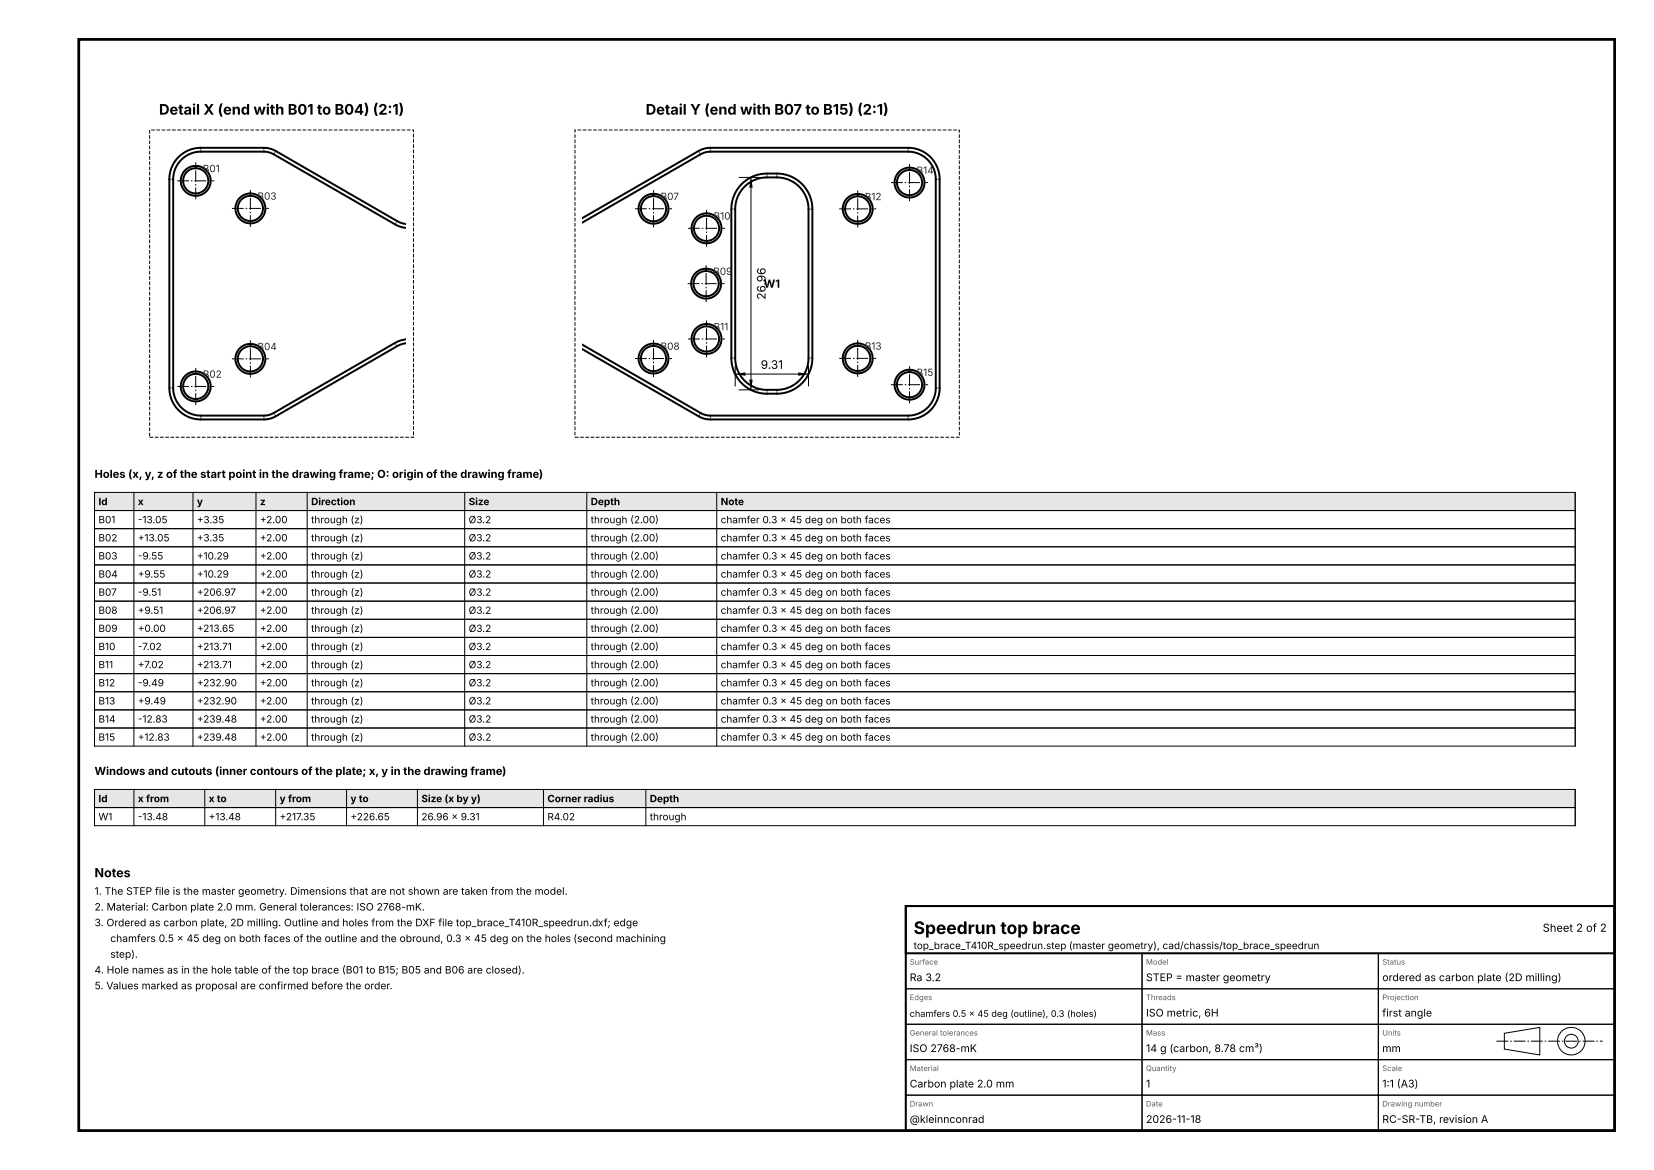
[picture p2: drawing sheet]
<svg xmlns="http://www.w3.org/2000/svg" width="420mm" height="297mm" viewBox="0 0 420 297" stroke-linecap="round" stroke-linejoin="round" font-family="sans-serif">
<defs><g id="words">
<text font-size="4.4" x="232" y="237.1">Speedrun top brace</text>
<g font-size="3.7">
<text x="40.4" y="29.1">Detail X (end with B01 to B04) (2:1)</text>
<text x="164" y="29.1">Detail Y (end with B07 to B15) (2:1)</text>
</g>
<text font-size="3.2" x="24" y="222.7">Notes</text>
<g font-size="3">
<text x="194.4" y="76.1" transform="rotate(-90 194.4 76.1)">26.96</text>
<text x="193.2" y="93.6">9.31</text>
</g>
<g font-size="2.8">
<text x="193.9" y="73">W1</text>
<text x="24" y="121.3">Holes (x, y, z of the start point in the drawing frame; O: origin of the drawing frame)</text>
<text x="24" y="196.7">Windows and cutouts (inner contours of the plate; x, y in the drawing frame)</text>
<text x="391.7" y="236.5">Sheet 2 of 2</text>
</g>
<g font-size="2.7">
<text x="231" y="249.1">Ra 3.2</text>
<text x="291" y="249.1">STEP = master geometry</text>
<text x="351" y="249.1">ordered as carbon plate (2D milling)</text>
<text x="291" y="258.1">ISO metric, 6H</text>
<text x="351" y="258.1">first angle</text>
<text x="231" y="267.1">ISO 2768-mK</text>
<text x="291" y="267.1">14 g (carbon, 8.78 cm³)</text>
<text x="351" y="267.1">mm</text>
<text x="231" y="276.1">Carbon plate 2.0 mm</text>
<text x="291" y="276.1">1</text>
<text x="351" y="276.1">1:1 (A3)</text>
<text x="231" y="285.1">@kleinnconrad</text>
<text x="291" y="285.1">2026-11-18</text>
<text x="351" y="285.1">RC-SR-TB, revision A</text>
</g>
<g font-size="2.6">
<text x="24" y="227.1">1. The STEP file is the master geometry. Dimensions that are not shown are taken from the model.</text>
<text x="24" y="231.1">2. Material: Carbon plate 2.0 mm. General tolerances: ISO 2768-mK.</text>
<text x="24" y="235.1">3. Ordered as carbon plate, 2D milling. Outline and holes from the DXF file top_brace_T410R_speedrun.dxf; edge</text>
<text x="28" y="239.1">chamfers 0.5 x 45 deg on both faces of the outline and the obround, 0.3 x 45 deg on the holes (second machining</text>
<text x="28" y="243.1">step).</text>
<text x="24" y="247.1">4. Hole names as in the hole table of the top brace (B01 to B15; B05 and B06 are closed).</text>
<text x="24" y="251.1">5. Values marked as proposal are confirmed before the order.</text>
</g>
<g font-size="2.5" fill="#262626">
<text x="51.5" y="43.7">B01</text>
<text x="232.8" y="44.1">B14</text>
<text x="65.4" y="50.7">B03</text>
<text x="167.7" y="50.8">B07</text>
<text x="219.6" y="50.8">B12</text>
<text x="181.2" y="55.7">B10</text>
<text x="181.1" y="69.8">B09</text>
<text x="181.2" y="83.8">B11</text>
<text x="65.4" y="88.9">B04</text>
<text x="167.7" y="88.8">B08</text>
<text x="219.6" y="88.8">B13</text>
<text x="51.5" y="95.9">B02</text>
<text x="232.8" y="95.4">B15</text>
</g>
<g font-size="2.5">
<text x="25" y="128.2">Id</text>
<text x="35" y="128.2">x</text>
<text x="50" y="128.2">y</text>
<text x="66" y="128.2">z</text>
<text x="79" y="128.2">Direction</text>
<text x="119" y="128.2">Size</text>
<text x="150" y="128.2">Depth</text>
<text x="183" y="128.2">Note</text>
<text x="25" y="132.8">B01</text>
<text x="25" y="137.4">B02</text>
<text x="35" y="132.8">-13.05</text>
<text x="35" y="137.4">+13.05</text>
<text x="50" y="132.8">+3.35</text>
<text x="50" y="137.4">+3.35</text>
<text x="66" y="132.8">+2.00</text>
<text x="66" y="137.4">+2.00</text>
<text x="79" y="132.8">through (z)</text>
<text x="79" y="137.4">through (z)</text>
<text x="119" y="132.8">Ø3.2</text>
<text x="119" y="137.4">Ø3.2</text>
<text x="150" y="132.8">through (2.00)</text>
<text x="150" y="137.4">through (2.00)</text>
<text x="183" y="132.8">chamfer 0.3 x 45 deg on both faces</text>
<text x="183" y="137.4">chamfer 0.3 x 45 deg on both faces</text>
<text x="25" y="142">B03</text>
<text x="35" y="142">-9.55</text>
<text x="50" y="142">+10.29</text>
<text x="66" y="142">+2.00</text>
<text x="79" y="142">through (z)</text>
<text x="119" y="142">Ø3.2</text>
<text x="150" y="142">through (2.00)</text>
<text x="183" y="142">chamfer 0.3 x 45 deg on both faces</text>
<text x="25" y="146.6">B04</text>
<text x="35" y="146.6">+9.55</text>
<text x="50" y="146.6">+10.29</text>
<text x="66" y="146.6">+2.00</text>
<text x="79" y="146.6">through (z)</text>
<text x="119" y="146.6">Ø3.2</text>
<text x="150" y="146.6">through (2.00)</text>
<text x="183" y="146.6">chamfer 0.3 x 45 deg on both faces</text>
<text x="25" y="151.2">B07</text>
<text x="25" y="155.8">B08</text>
<text x="35" y="151.2">-9.51</text>
<text x="35" y="155.8">+9.51</text>
<text x="50" y="151.2">+206.97</text>
<text x="50" y="155.8">+206.97</text>
<text x="66" y="151.2">+2.00</text>
<text x="66" y="155.8">+2.00</text>
<text x="79" y="151.2">through (z)</text>
<text x="79" y="155.8">through (z)</text>
<text x="119" y="151.2">Ø3.2</text>
<text x="119" y="155.8">Ø3.2</text>
<text x="150" y="151.2">through (2.00)</text>
<text x="150" y="155.8">through (2.00)</text>
<text x="183" y="151.2">chamfer 0.3 x 45 deg on both faces</text>
<text x="183" y="155.8">chamfer 0.3 x 45 deg on both faces</text>
<text x="25" y="160.4">B09</text>
<text x="35" y="160.4">+0.00</text>
<text x="50" y="160.4">+213.65</text>
<text x="66" y="160.4">+2.00</text>
<text x="79" y="160.4">through (z)</text>
<text x="119" y="160.4">Ø3.2</text>
<text x="150" y="160.4">through (2.00)</text>
<text x="183" y="160.4">chamfer 0.3 x 45 deg on both faces</text>
<text x="25" y="165">B10</text>
<text x="35" y="165">-7.02</text>
<text x="50" y="165">+213.71</text>
<text x="66" y="165">+2.00</text>
<text x="79" y="165">through (z)</text>
<text x="119" y="165">Ø3.2</text>
<text x="150" y="165">through (2.00)</text>
<text x="183" y="165">chamfer 0.3 x 45 deg on both faces</text>
<text x="25" y="169.6">B11</text>
<text x="35" y="169.6">+7.02</text>
<text x="50" y="169.6">+213.71</text>
<text x="66" y="169.6">+2.00</text>
<text x="79" y="169.6">through (z)</text>
<text x="119" y="169.6">Ø3.2</text>
<text x="150" y="169.6">through (2.00)</text>
<text x="183" y="169.6">chamfer 0.3 x 45 deg on both faces</text>
<text x="25" y="174.2">B12</text>
<text x="25" y="178.8">B13</text>
<text x="35" y="174.2">-9.49</text>
<text x="35" y="178.8">+9.49</text>
<text x="50" y="174.2">+232.90</text>
<text x="50" y="178.8">+232.90</text>
<text x="66" y="174.2">+2.00</text>
<text x="66" y="178.8">+2.00</text>
<text x="79" y="174.2">through (z)</text>
<text x="79" y="178.8">through (z)</text>
<text x="119" y="174.2">Ø3.2</text>
<text x="119" y="178.8">Ø3.2</text>
<text x="150" y="174.2">through (2.00)</text>
<text x="150" y="178.8">through (2.00)</text>
<text x="183" y="174.2">chamfer 0.3 x 45 deg on both faces</text>
<text x="183" y="178.8">chamfer 0.3 x 45 deg on both faces</text>
<text x="25" y="183.4">B14</text>
<text x="35" y="183.4">-12.83</text>
<text x="50" y="183.4">+239.48</text>
<text x="66" y="183.4">+2.00</text>
<text x="79" y="183.4">through (z)</text>
<text x="119" y="183.4">Ø3.2</text>
<text x="150" y="183.4">through (2.00)</text>
<text x="183" y="183.4">chamfer 0.3 x 45 deg on both faces</text>
<text x="25" y="188">B15</text>
<text x="35" y="188">+12.83</text>
<text x="50" y="188">+239.48</text>
<text x="66" y="188">+2.00</text>
<text x="79" y="188">through (z)</text>
<text x="119" y="188">Ø3.2</text>
<text x="150" y="188">through (2.00)</text>
<text x="183" y="188">chamfer 0.3 x 45 deg on both faces</text>
<text x="25" y="203.6">Id</text>
<text x="35" y="203.6">x from</text>
<text x="53" y="203.6">x to</text>
<text x="71" y="203.6">y from</text>
<text x="89" y="203.6">y to</text>
<text x="107" y="203.6">Size (x by y)</text>
<text x="139" y="203.6">Corner radius</text>
<text x="165" y="203.6">Depth</text>
<text x="25" y="208.2">W1</text>
<text x="35" y="208.2">-13.48</text>
<text x="53" y="208.2">+13.48</text>
<text x="71" y="208.2">+217.35</text>
<text x="89" y="208.2">+226.65</text>
<text x="107" y="208.2">26.96 x 9.31</text>
<text x="139" y="208.2">R4.02</text>
<text x="165" y="208.2">through</text>
<text x="232" y="240.9">top_brace_T410R_speedrun.step (master geometry), cad/chassis/top_brace_speedrun</text>
</g>
<text font-size="2.3" x="231" y="258.1">chamfers 0.5 x 45 deg (outline), 0.3 (holes)</text>
<g font-size="1.9" fill="#595959">
<text x="231" y="244.9">Surface</text>
<text x="291" y="244.9">Model</text>
<text x="351" y="244.9">Status</text>
<text x="231" y="253.9">Edges</text>
<text x="291" y="253.9">Threads</text>
<text x="351" y="253.9">Projection</text>
<text x="231" y="262.9">General tolerances</text>
<text x="291" y="262.9">Mass</text>
<text x="351" y="262.9">Units</text>
<text x="231" y="271.9">Material</text>
<text x="291" y="271.9">Quantity</text>
<text x="351" y="271.9">Scale</text>
<text x="231" y="280.9">Drawn</text>
<text x="291" y="280.9">Date</text>
<text x="351" y="280.9">Drawing number</text>
</g>
</g></defs>
<path d="M380 264.3h27" fill="none" stroke="#000" stroke-width=".25" stroke-dasharray="3 .5 .4 .5" stroke-linecap="butt"/>
<path d="M24 125h376v4.6h-376z" fill="#e6e6e6" stroke="#000" stroke-width=".25"/>
<g fill="none" stroke="#000" stroke-width=".25">
<path d="M24 129.6h376v4.6h-376zM24 134.2h376v4.6h-376zM24 138.8h376v4.6h-376zM24 125v64.4M34 125v64.4M49 125v64.4M65 125v64.4M78 125v64.4M118 125v64.4M149 125v64.4M182 125v64.4M400 125v64.4"/>
<path d="M24 143.4h376v4.6h-376zM24 148h376v4.6h-376zM24 152.6h376v4.6h-376zM24 157.2h376v4.6h-376zM24 161.8h376v4.6h-376zM24 166.4h376v4.6h-376zM24 171h376v4.6h-376zM24 175.6h376v4.6h-376zM24 180.2h376v4.6h-376zM24 184.8h376v4.6h-376z"/>
</g>
<path d="M24 200.4h376v4.6h-376z" fill="#e6e6e6" stroke="#000" stroke-width=".25"/>
<g fill="none" stroke="#000" stroke-width=".25">
<path d="M187.7 45h5M190.7 45v54M186.7 93v5M186.7 95h18.6M187.7 99h5M205.3 93v5M24 205h376v4.6h-376zM24 200.4v9.2M34 200.4v9.2M52 200.4v9.2M70 200.4v9.2M88 200.4v9.2"/>
<path d="M106 200.4v9.2M138 200.4v9.2M164 200.4v9.2M400 200.4v9.2M230 251h60v9h-60zM230 242h60v9h-60zM290 251h60v9h-60zM290 242h60v9h-60zM350 251h60v9h-60zM350 242h60v9h-60zM230 278h60v9h-60zM230 269h60v9h-60z"/>
<path d="M230 260h60v9h-60zM290 278h60v9h-60zM290 269h60v9h-60zM290 260h60v9h-60zM350 278h60v9h-60zM350 269h60v9h-60zM350 260h60v9h-60zM382 262.3l9-1.5v7l-9-1.5z"/>
<circle cx="399" cy="264.3" r="1.75"/>
<circle cx="399" cy="264.3" r="3.5"/>
</g>
<path d="M20 10h390v277h-390z" fill="none" stroke="#000" stroke-width=".7" stroke-linecap="butt"/>
<g fill="none" stroke="#000" stroke-width=".5">
<path d="M103.1 56.9l-2.3-.8-31.7-18.2-2.1-.4h-16a8 8 0 0 0-8 8v53a8 8 0 0 0 8 8h16l2.1-.4 31.7-18.2 2.3-.8M103.1 57.8l-1.6-.3-1.2-.5-31.5-18.2-1.8-.3h-16a7 7 0 0 0-7 7v53a7 7 0 0 0 7 7h16l1.8-.3 31.5-18.2 1.2-.5 1.6-.3M147.9 56.5l30-17.3 1.4-.6 51.3-.1a7 7 0 0 1 7 7v53a7 7 0 0 1-7 7l-51.3-.1-1.4-.6-30-17.3M147.9 55.3l29.5-17 1.6-.6 1.4-.2h50.2a8 8 0 0 1 8 8v53a8 8 0 0 1-8 8h-50.2l-1.4-.2-1.6-.6-29.5-17M188.4 46.7a9 9 0 0 1 6.3-2.6h2.6a9 9 0 0 1 9 9v37.8a9 9 0 0 1-9 9h-2.6a9 9 0 0 1-9-9v-37.8a9 9 0 0 1 2.7-6.4zM189.2 47.3a8 8 0 0 1 5.5-2.3h2.6a8 8 0 0 1 8 8.1v37.8a8 8 0 0 1-8 8.1h-2.6a8 8 0 0 1-8-8.1v-37.8a8 8 0 0 1 2.5-5.8zM230 230h180v12h-180zM230 230h180v57h-180z"/>
<circle cx="49.7" cy="45.9" r="3.8"/>
<circle cx="49.7" cy="45.9" r="3.2"/>
<circle cx="63.6" cy="52.9" r="3.8"/>
<circle cx="63.6" cy="52.9" r="3.2"/>
<circle cx="165.9" cy="53" r="3.2"/>
<circle cx="165.9" cy="53" r="3.8"/>
<circle cx="179.4" cy="58" r="3.8"/>
<circle cx="179.4" cy="58" r="3.2"/>
<circle cx="217.8" cy="53" r="3.8"/>
<circle cx="217.8" cy="53" r="3.2"/>
<circle cx="231" cy="46.3" r="3.2"/>
<circle cx="231" cy="46.3" r="3.8"/>
<circle cx="179.3" cy="72" r="3.2"/>
<circle cx="179.3" cy="72" r="3.8"/>
<circle cx="49.7" cy="98.1" r="3.2"/>
<circle cx="49.7" cy="98.1" r="3.8"/>
<circle cx="63.6" cy="91.1" r="3.2"/>
<circle cx="63.6" cy="91.1" r="3.8"/>
<circle cx="165.9" cy="91" r="3.2"/>
<circle cx="165.9" cy="91" r="3.8"/>
<circle cx="179.4" cy="86" r="3.2"/>
<circle cx="179.4" cy="86" r="3.8"/>
<circle cx="217.8" cy="91" r="3.2"/>
<circle cx="217.8" cy="91" r="3.8"/>
<circle cx="231" cy="97.7" r="3.8"/>
<circle cx="231" cy="97.7" r="3.2"/>
</g>
<path d="M38 33h67v78h-67zM146 33h97.6v78h-97.6z" fill="none" stroke="#000" stroke-width=".25" stroke-dasharray=".9 .4" stroke-linecap="butt"/>
<g fill="none" stroke="#737373" stroke-width=".25">
<path d="M51 37.5v1M67 37.5v1M70 38.3l-.5 .9M177.4 38.3l.5 .9M180.4 37.5v1M230.6 37.5v1M43 45.5h1M100.8 56.1l-.5 .9M185.7 53.1h1M194.7 44.1v.9M197.3 44.1v.9M205.3 53.1h1"/>
<path d="M237.6 45.5h1M43 98.5h1M100.3 87l.5 .9M185.7 90.9h1M194.7 99v.9M197.3 99v.9M205.3 90.9h1M237.6 98.5h1M51 105.5v1M67 105.5v1M69.5 104.8l.5 .9M177.9 104.8l-.5 .9"/>
<path d="M180.4 105.5v1M230.6 105.5v1"/>
</g>
<g fill="none" stroke="#000" stroke-width=".25" stroke-dasharray="3 .5 .4 .5" stroke-linecap="butt">
<path d="M45 45.9h9.4M49.7 50.6v-9.4M58.9 52.9h9.4M63.6 57.6v-9.4M161.2 53h9.4M165.9 57.7v-9.4M174.7 58h9.4M213.1 53h9.4M217.8 57.7v-9.4M226.3 46.3h9.4M231 51v-9.4M174.6 72h9.4"/>
<path d="M179.3 76.7v-9.4M179.4 62.7v-9.4M45 98.1h9.4M58.9 91.1h9.4M63.6 95.8v-9.4M161.2 91h9.4M165.9 95.7v-9.4M174.7 86h9.4M179.4 90.7v-9.4M213.1 91h9.4M217.8 95.7v-9.4M226.3 97.7h9.4"/>
<path d="M49.7 102.8v-9.4M231 102.4v-9.4"/>
</g>
<path d="M190.7 45l.4 2.6h-.8zM186.7 95l2.6-.5v.9zM190.3 96.4h.8l-.4 2.6zM202.7 94.5l2.6 .5-2.6 .4z" fill="#000"/>
<use href="#words"/>
</svg>
